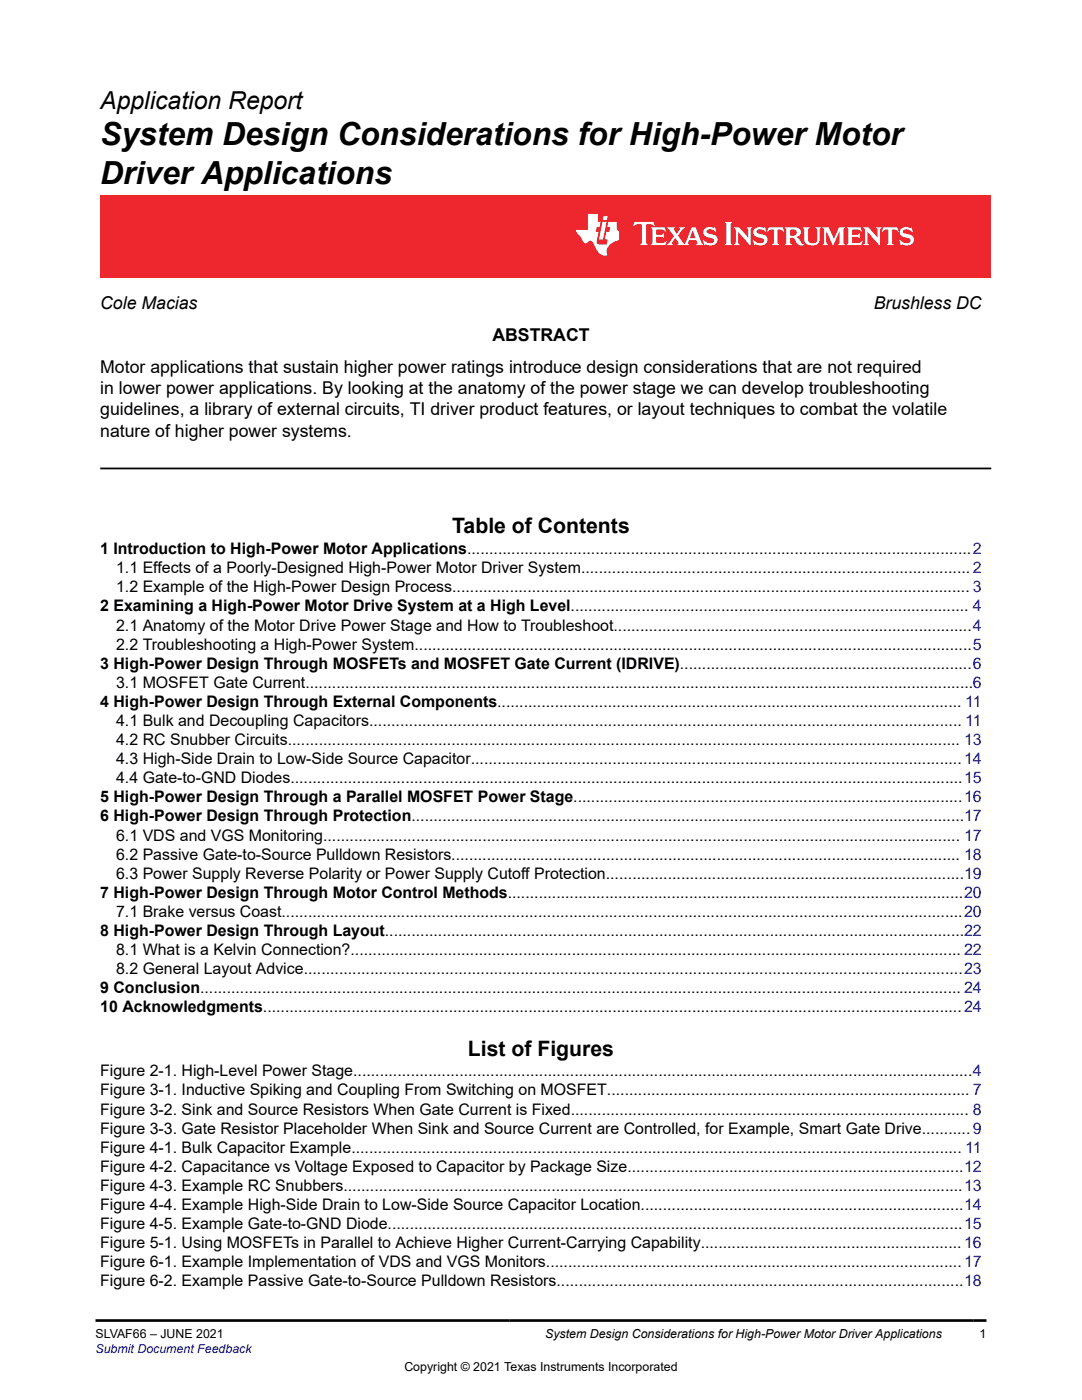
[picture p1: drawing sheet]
<svg xmlns="http://www.w3.org/2000/svg" width="216mm" height="279mm" viewBox="0 0 216 279" stroke-linecap="round" stroke-linejoin="round" font-family="sans-serif">
<defs><g id="words">
<g font-size="6.3">
<text x="20" y="29">System Design Considerations for High-Power Motor</text>
<text x="20" y="36.6">Driver Applications</text>
</g>
<text font-size="4.9" x="20" y="21.8">Application Report</text>
<g font-size="4.2">
<text x="90.2" y="106.5">Table of Contents</text>
<text x="93.4" y="210.7">List of Figures</text>
</g>
<g font-size="3.5">
<text x="20" y="61.7">Cole Macias</text>
<text x="174.3" y="61.7">Brushless DC</text>
<text x="98.2" y="68.1">ABSTRACT</text>
<text x="20" y="74.4">Motor applications that sustain higher power ratings introduce design considerations that are not required</text>
<text x="20" y="78.7">in lower power applications. By looking at the anatomy of the power stage we can develop troubleshooting</text>
<text x="20" y="82.9">guidelines, a library of external circuits, TI driver product features, or layout techniques to combat the volatile</text>
<text x="20" y="87.1">nature of higher power systems.</text>
</g>
<g font-size="3.2">
<text x="20" y="110.6">1 Introduction to High-Power Motor Applications..................................................................................................................2</text>
<text x="23.2" y="114.4">1.1 Effects of a Poorly-Designed High-Power Motor Driver System........................................................................................2</text>
<text x="23.2" y="118.2">1.2 Example of the High-Power Design Process..................................................................................................................... 3</text>
<text x="20" y="122">2 Examining a High-Power Motor Drive System at a High Level.......................................................................................... 4</text>
<text x="23.2" y="125.8">2.1 Anatomy of the Motor Drive Power Stage and How to Troubleshoot.................................................................................4</text>
<text x="23.2" y="129.7">2.2 Troubleshooting a High-Power System..............................................................................................................................5</text>
<text x="20" y="133.5">3 High-Power Design Through MOSFETs and MOSFET Gate Current (IDRIVE)..................................................................6</text>
<text x="23.2" y="137.3">3.1 MOSFET Gate Current.......................................................................................................................................................6</text>
<text x="20" y="141.1">4 High-Power Design Through External Components......................................................................................................... 11</text>
<text x="23.2" y="144.9">4.1 Bulk and Decoupling Capacitors...................................................................................................................................... 11</text>
<text x="23.2" y="148.7">4.2 RC Snubber Circuits........................................................................................................................................................ 13</text>
<text x="23.2" y="152.5">4.3 High-Side Drain to Low-Side Source Capacitor...............................................................................................................14</text>
<text x="20" y="160.1">5 High-Power Design Through a Parallel MOSFET Power Stage........................................................................................16</text>
<text x="23.2" y="156.3">4.4 Gate-to-GND Diodes........................................................................................................................................................15</text>
<text x="20" y="163.9">6 High-Power Design Through Protection.............................................................................................................................17</text>
<text x="23.2" y="167.8">6.1 VDS and VGS Monitoring................................................................................................................................................ 17</text>
<text x="23.2" y="171.6">6.2 Passive Gate-to-Source Pulldown Resistors................................................................................................................... 18</text>
<text x="20" y="179.2">7 High-Power Design Through Motor Control Methods.......................................................................................................20</text>
<text x="23.2" y="175.4">6.3 Power Supply Reverse Polarity or Power Supply Cutoff Protection.................................................................................19</text>
<text x="23.2" y="183">7.1 Brake versus Coast..........................................................................................................................................................20</text>
<text x="20" y="186.8">8 High-Power Design Through Layout...................................................................................................................................22</text>
<text x="23.2" y="190.6">8.1 What is a Kelvin Connection?.......................................................................................................................................... 22</text>
<text x="23.2" y="194.4">8.2 General Layout Advice.....................................................................................................................................................23</text>
<text x="20" y="198.2">9 Conclusion............................................................................................................................................................................ 24</text>
<text x="20" y="202">10 Acknowledgments..............................................................................................................................................................24</text>
<text x="20" y="214.8">Figure 2-1. High-Level Power Stage............................................................................................................................................4</text>
<text x="20" y="218.6">Figure 3-1. Inductive Spiking and Coupling From Switching on MOSFET.................................................................................. 7</text>
<text x="20" y="222.4">Figure 3-2. Sink and Source Resistors When Gate Current is Fixed.......................................................................................... 8</text>
<text x="20" y="226.2">Figure 3-3. Gate Resistor Placeholder When Sink and Source Current are Controlled, for Example, Smart Gate Drive...........9</text>
<text x="20" y="230.1">Figure 4-1. Bulk Capacitor Example.......................................................................................................................................... 11</text>
<text x="20" y="233.9">Figure 4-2. Capacitance vs Voltage Exposed to Capacitor by Package Size............................................................................12</text>
<text x="20" y="237.7">Figure 4-3. Example RC Snubbers............................................................................................................................................13</text>
<text x="20" y="241.5">Figure 4-4. Example High-Side Drain to Low-Side Source Capacitor Location.........................................................................14</text>
<text x="20" y="245.3">Figure 4-5. Example Gate-to-GND Diode..................................................................................................................................15</text>
<text x="20" y="249.1">Figure 5-1. Using MOSFETs in Parallel to Achieve Higher Current-Carrying Capability...........................................................16</text>
<text x="20" y="252.9">Figure 6-1. Example Implementation of VDS and VGS Monitors..............................................................................................17</text>
<text x="20" y="256.7">Figure 6-2. Example Passive Gate-to-Source Pulldown Resistors............................................................................................18</text>
</g>
<g font-size="2.5">
<text x="19" y="267.1">SLVAF66 – JUNE 2021</text>
<text x="108.8" y="267.1">System Design Considerations for High-Power Motor Driver Applications</text>
<text x="195.5" y="267.1">1</text>
<text x="80.7" y="273.5">Copyright © 2021 Texas Instruments Incorporated</text>
</g>
<text font-size="2.5" fill="#00f" x="19" y="270">Submit Document Feedback</text>
</g></defs>
<path d="M20 39h177.8v16.4h-177.8z" fill="#ed272d"/>
<g fill="#fff">
<path d="M144.6 44.3h1.6l-.4 .3v.2v3.5v.3l.4 .3h-1.6l.3-.3v-.3v-3.5v-.2z"/>
<path d="M146.4 45.4h1.1l1.8 2v-1.7l-.3-.3h1.1l-.3 .5v3.1l-2.5-2.7v2l.3 .6h-1.2l.4-.6v-2.4z"/>
<path d="M150.6 45.7a1.86 1.86 0 0 1 1.9-.2l.2-.1 .1 .9a1.37 1.37 0 0 0-1.8-.3v.4l.4 .2a1.88 1.88 0 0 1 1.7 .9 1.37 1.37 0 0 1-.6 1.4 1.37 1.37 0 0 1-1.5-.1h-.2l-.3 .1-.2-1.1a1.46 1.46 0 0 0 2.1 .4v-.4l-.5-.3a1.47 1.47 0 0 1-1.6-1.1z"/>
<path d="M153.4 45.4h2.8l.2 .9a.95 .95 0 0 0-1.2-.4l-.1 2.4 .1 .3 .3 .3h-1.5l.4-.3v-.3v-2.3l-.2-.2a.95 .95 0 0 0-1 .5z"/>
<path d="M160.1 45.4h1.5l-.4 .5v1.8a.92 .92 0 0 0 .9 .8 .92 .92 0 0 0 1-.8v-1.8l-.4-.5h1.2l-.3 .3a5.2 5.2 0 0 1-.3 2.9 1.97 1.97 0 0 1-2.7-.3l-.1-2.4z"/>
<path d="M164.1 45.4h1.3l1 2.3 1-2.3h1.3l-.4 .5v2.4v.3l.4 .3h-1.5l.3-.6v-2.2l-1.2 2.9-1.4-2.9v2.2l.3 .6h-1.1l.3-.6v-2.4z"/>
<path d="M168.9 45.4h2.8l.3 .8h-.1l-.7-.4-1.1 .1-.1 1 1.2-.1 .4-.2v1l-.4-.3h-1.2l.1 1.1 .2 .1a1.76 1.76 0 0 0 1.8-.5l.1 .1-.4 .8h-2.9l.3-.3 .1-.3v-2.4l-.1-.2z"/>
<path d="M172.3 45.4h1l1.8 2v-1.7l-.3-.3h1.1l-.3 .5v3.1l-2.5-2.7v2l.3 .6h-1.1l.3-.6v-2.4z"/>
<path d="M176.2 45.4h2.9l.2 .9a.95 .95 0 0 0-1.3-.4v2.4v.3l.4 .3h-1.5l.3-.3 .1-.3v-2.3l-.3-.2a.95 .95 0 0 0-1 .5z"/>
<path d="M179.8 45.7a1.86 1.86 0 0 1 1.9-.2l.2-.1 .2 .9-.3-.2a1.02 1.02 0 0 0-1.6 .1l.2 .3 .3 .1a1.88 1.88 0 0 1 1.6 .9 1.37 1.37 0 0 1-.6 1.4 1.37 1.37 0 0 1-1.5-.1h-.2l-.3 .1-.3-1 .1-.1a1.45 1.45 0 0 0 2.1 .4v-.4l-.5-.3a1.46 1.46 0 0 1-1.6-1.1z"/>
<path d="M126.6 44.3l-.3 .8 .1 .1a1.59 1.59 0 0 1 1.7-.3v3.4l-.4 .6h1.6l-.4-.6v-3.3v-.1l.3-.1a1.81 1.81 0 0 1 1.5 .3l-.3-.8zM129.8 45.4l.4 .5v2.4l-.1 .3-.3 .3h2.9l.4-.8-.1-.1-.2 .3a2.48 2.48 0 0 1-1.8 .1v-1.1h1.1l.4 .3v-1l-.4 .2-1.1 .1v-1l1.2-.1 .6 .4h.1l-.3-.8zM133 45.4l1.5 1.7-.9 1.2-.6 .6h1.3l-.2-.3 .6-1.1 .7 1.1-.3 .3h2.5l-.3-.3 .2-.7h1.4l.2 .7-.2 .3h1.5l-.4-.5-1.2-3h-.8l-1.1 2.8-.3 .5-1.3-1.7 .8-1.1 .6-.5h-1.3l.3 .3-.7 1-.6-1 .3-.3zM138.2 46l.6 1.5h-1.2zM140.6 45.7a1 1 0 0 0-.2 1.1 1 1 0 0 0 .9 .6l1 .2a.48 .48 0 0 1 .2 .5 .48 .48 0 0 1-.4 .4 1.69 1.69 0 0 1-1.8-.7l.2 1.1 .2-.1a2 2 0 0 0 2.4-.5 1.08 1.08 0 0 0-1-1.5l-.9-.3-.2-.3a1.1 1.1 0 0 1 1.9 .1l-.2-.9-.3 .1-.4-.2a1.51 1.51 0 0 0-1.4 .4z"/>
<path d="M117.3 42.6v3.3h-2.4a1.96 1.96 0 0 0 .9 1.2l.2 .3a1.42 1.42 0 0 0 .9 1.2l.2-.1a.69 .69 0 0 1 .6-.4 .69 .69 0 0 1 .7 .4l.4 .9a1.93 1.93 0 0 0 2.4 1.5 2.02 2.02 0 0 1 1.5-2.7l.8-.3v-1.7a1.85 1.85 0 0 1-.4-2h-1.7l-.2 1.1h.6l-.2 1h-.6l-.2 1.1v.3l.5 .1-.2 1h-.8a.85 .85 0 0 1-1.2-.7l.3-1.8h-.5l.2-1h.5l.3-1.1h-.6v-1.6zM120.2 44.2l-.7 3.6h.8l.7-3.6zM120.4 43.1l-.1 .8h.8l.1-.8z"/>
<path d="M156.5 45.4l.4 .5v2.4l-.1 .3-.3 .3h1.5l-.3-.3v-1.1a.87 .87 0 0 1 1.1 .7 1.03 1.03 0 0 0 1.6 .6 1.9 1.9 0 0 1-1.1-1.2l-.4-.3a.94 .94 0 0 0 .9-1 .94 .94 0 0 0-.9-.9zM157.8 45.8h.1a.78 .78 0 0 1 1.1 .6 .61 .61 0 0 1-.7 .6h-.6z"/>
</g>
<path d="M20 93.5h177.8" fill="none" stroke="#000" stroke-width=".35"/>
<path d="M27.7 3.7l-.2 .6 .5-.3h.6v.2v2.2l-.2 .3h1l-.2-.3v-2.2v-.2h.5l.5 .3-.1-.6zM29.8 4.4l.2 .4v1.6l-.2 .3h1.9l.1-.6a1.08 1.08 0 0 1-1.3 .2v-.6h.6l.4 .1v-.6l-.4 .2h-.6v-.6l.2-.1a1 1 0 0 1 1 .3l-.1-.6zM31.8 4.4l1 1.2-1 1.1h.9l-.2-.2 .4-.7 .5 .7-.2 .2h1.6l-.2-.2 .1-.4h1l.1 .4-.1 .2h.9l-.2-.3-.8-2h-.5l-1 2.2-.8-1.1 .9-1.1h-.8l.2 .2-.5 .7-.3-.7 .1-.2zM35.2 4.8l.4 1h-.8zM36.8 4.6a.65 .65 0 0 0-.2 .7 .65 .65 0 0 0 .6 .4l.7 .2 .1 .2a.79 .79 0 0 1-.7 .4 .79 .79 0 0 1-.7-.5l.1 .7 .2-.1a.93 .93 0 0 0 1.1 .1 .93 .93 0 0 0 .4-.9 1.46 1.46 0 0 0-1.2-.6l-.1-.4a1.09 1.09 0 0 1 1.2 .2l-.2-.6-.1 .1-.6-.1zM28.4 7.2l.2 .4v2.3l-.2 .4h1l-.2-.4v-2.3l.2-.4zM29.6 7.9l.2 .4v1.6l-.2 .4h.8l-.3-.4v-1.4l1.7 1.8v-2l.2-.4h-.8l.2 .3 .1 1.1-1.2-1.4zM32.3 8.1a.65 .65 0 0 0-.2 .7 .65 .65 0 0 0 .7 .4l.6 .2 .1 .3a.79 .79 0 0 1-.7 .3 .79 .79 0 0 1-.7-.5l.1 .8 .2-.1a.93 .93 0 0 0 1.1 0 .93 .93 0 0 0 .4-.9 1.46 1.46 0 0 0-1.2-.6l-.1-.4a1.09 1.09 0 0 1 1.2 .2l-.2-.6-.1 .1-.6-.1zM34.1 7.9l-.1 .7a.63 .63 0 0 1 .7-.4l.1 1.7-.3 .4h1l-.2-.4v-1.7a.66 .66 0 0 1 .8 .4l-.1-.7zM36.2 7.9l.2 .4v1.6l-.2 .4h.9l-.2-.2v-.8l.5 .1 .1 .1a.79 .79 0 0 0 1.2 .7l-1-1a.61 .61 0 0 0 .6-.6 .61 .61 0 0 0-.5-.6zM36.9 8.3l.2-.1a.47 .47 0 0 1 .5 .1 .47 .47 0 0 1 .1 .5l-.2 .2h-.6zM38.5 7.9l.2 .3a2.27 2.27 0 0 0 .4 1.9 1.04 1.04 0 0 0 1.7-.6v-1.3l.2-.3h-.8l.2 .4v1.2a.6 .6 0 0 1-.6 .5 .6 .6 0 0 1-.6-.5v-1.2l.3-.4zM41.1 7.9l.2 .4v1.6l-.2 .4h.7l-.2-.4v-1.5l.9 1.9 .8-1.9v1.5l-.2 .4h1l-.3-.4v-1.6l.3-.4h-.8l-.7 1.6-.7-1.6zM44.3 7.9l.2 .4v1.6l-.2 .4h1.9l.1-.6a1.09 1.09 0 0 1-1.3 .1v-.6h.6l.4 .2v-.7l-.4 .2h-.6v-.5l.2-.2a1.01 1.01 0 0 1 1 .3l-.1-.6zM46.4 7.9l.3 .4v1.6l-.3 .4h.8l-.2-.4v-1.4l1.6 1.8v-2l.2-.4h-.7l.2 .3v1.1l-1.2-1.4zM49 7.9l-.1 .7a.63 .63 0 0 1 .8-.4v1.7l-.3 .4h1l-.2-.4v-1.7a.66 .66 0 0 1 .8 .4l-.1-.7zM51.4 8.1a.65 .65 0 0 0-.2 .7 .65 .65 0 0 0 .6 .4l.6 .2 .2 .3a.79 .79 0 0 1-.8 .3 .79 .79 0 0 1-.6-.5l.1 .8 .2-.1a.93 .93 0 0 0 1 0 .93 .93 0 0 0 .5-.9 1.46 1.46 0 0 0-1.3-.6l-.1-.4a1.09 1.09 0 0 1 1.3 .2l-.2-.6-.2 .1-.5-.1z" fill="#231f20"/>
<path d="M21.1 2.3v2.8h-2.1l.1 .4 .9 .9a.95 .95 0 0 0 .9 .9 .59 .59 0 0 1 .6-.3 .59 .59 0 0 1 .5 .3l.4 .8a1.59 1.59 0 0 0 2.1 1.3 1.61 1.61 0 0 1 1-2.2l1-.4-.1-1.4a1.59 1.59 0 0 1-.4-1.7h-1.4l-.2 .9h.5l-.1 .8h-.5l-.2 1v.3h.4l-.2 .9h-.6a.73 .73 0 0 1-1.1-.6l.3-1.6h-.5l.2-.8h.5l.2-.9h-.5v-1.4zM23.6 3.7l-.6 3h.7l.6-3zM23.8 2.7l-.1 .7h.7l.1-.7z" fill="#ed1c24"/>
<path d="M19 15h177.8M19 263.5h177.8" fill="none" stroke="#000" stroke-width=".53"/>
<path d="M0 0h215.9v15.9h-215.9z" fill-rule="evenodd" fill="#fff"/>
<use href="#words"/>
</svg>
